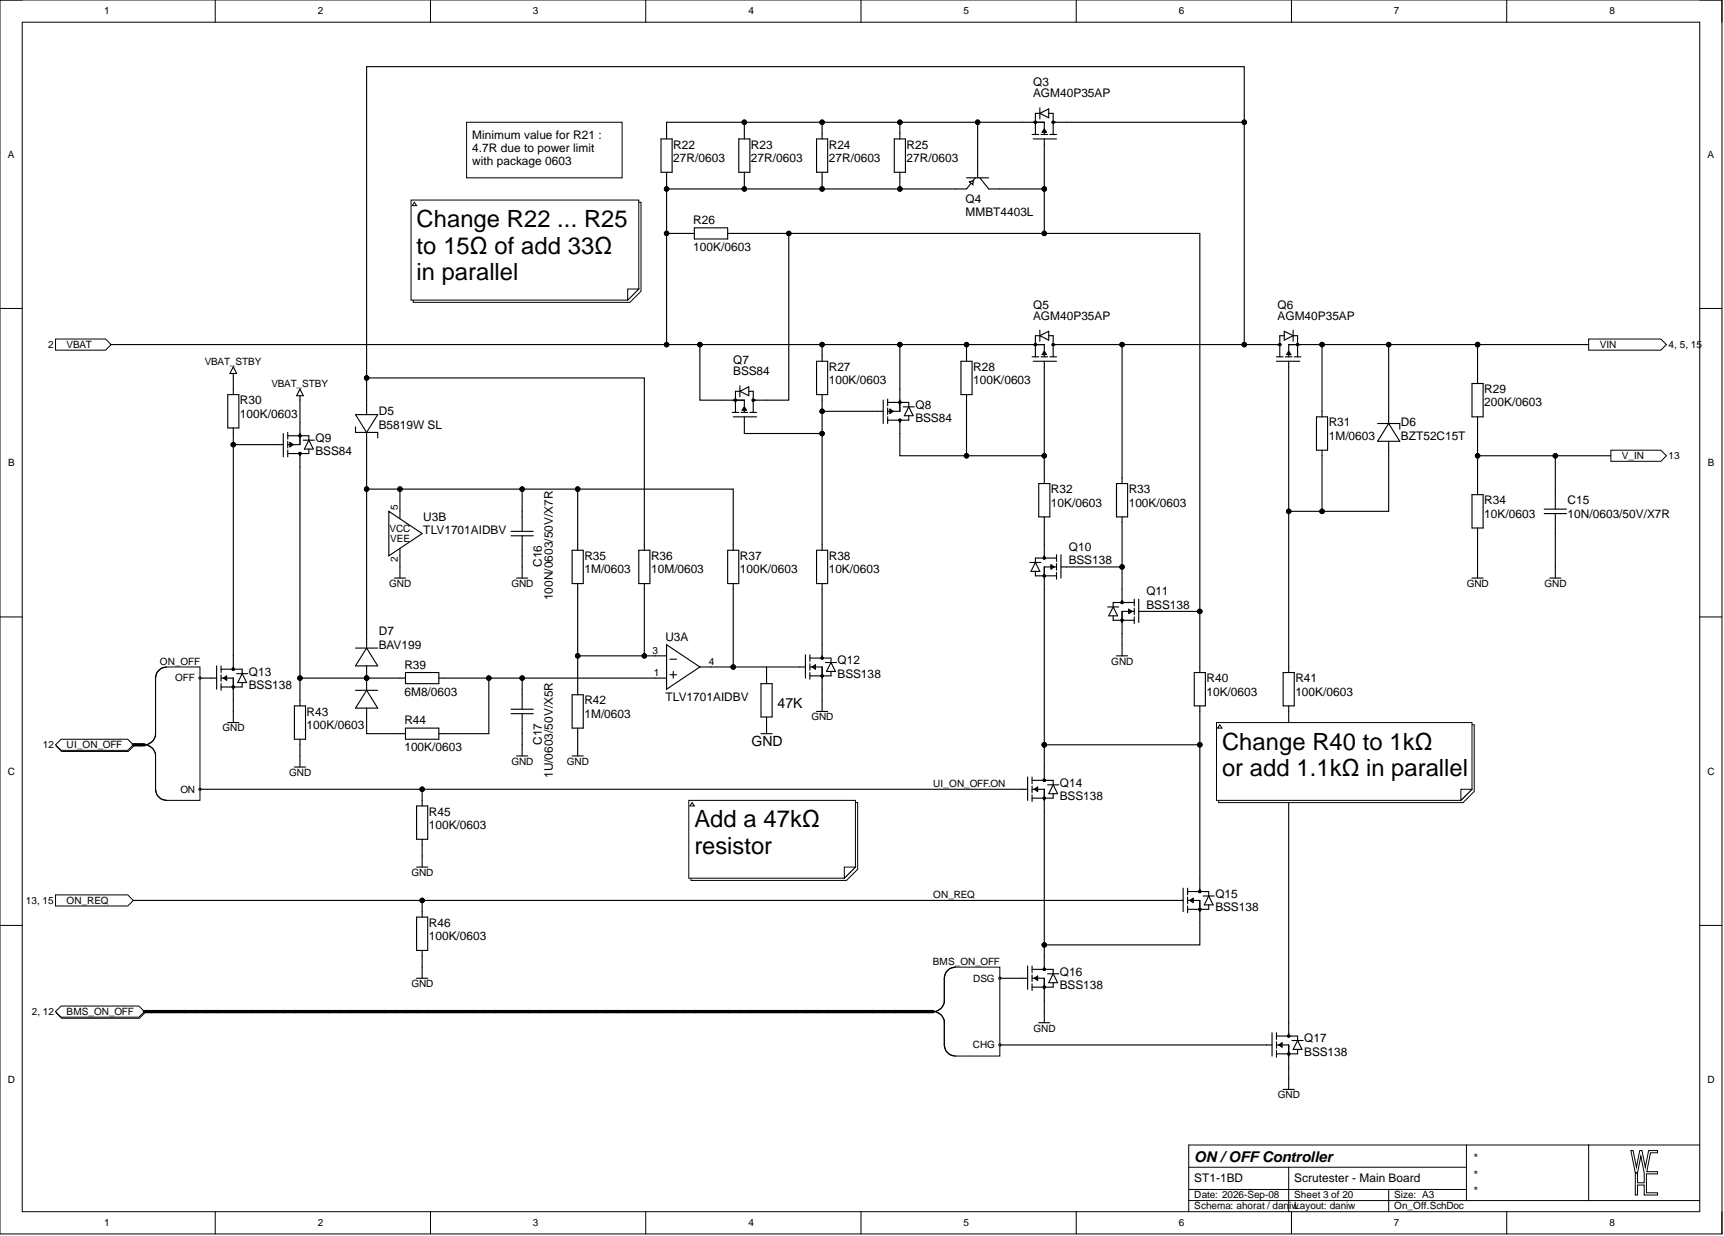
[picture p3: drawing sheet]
<svg xmlns="http://www.w3.org/2000/svg" width="393mm" height="282mm" viewBox="0 0 393 282" stroke-linecap="round" stroke-linejoin="round" font-family="sans-serif">
<defs><g id="words">
<g font-size="5.4">
<text x="95.1" y="51.8">Change R22 ... R25</text>
<text x="95.1" y="57.9">to 15Ω of add 33Ω</text>
<text x="95.1" y="64">in parallel</text>
<text x="278.8" y="170.9">Change R40 to 1kΩ</text>
<text x="278.8" y="177">or add 1.1kΩ in parallel</text>
<text x="158.4" y="188.7">Add a 47kΩ</text>
<text x="158.4" y="194.8">resistor</text>
</g>
<text font-size="3.4" x="272.5" y="264.9">ON / OFFController</text>
<g font-size="3.2">
<text x="177.4" y="161.6">47K</text>
<text x="171.4" y="170.2">GND</text>
</g>
<g font-size="2.7">
<text x="235.7" y="19.7">Q3</text>
<text x="235.7" y="22.2">AGM40P35AP</text>
<text x="107.7" y="31.6">Minimum value for R21 :</text>
<text x="107.7" y="34.6">4.7R due to power limit</text>
<text x="153.6" y="33.9">R22</text>
<text x="171.3" y="33.9">R23</text>
<text x="189.1" y="33.9">R24</text>
<text x="206.8" y="33.9">R25</text>
<text x="107.7" y="37.7">with package 0603</text>
<text x="153.6" y="36.9">27R/0603</text>
<text x="171.3" y="36.9">27R/0603</text>
<text x="189.1" y="36.9">27R/0603</text>
<text x="206.8" y="36.9">27R/0603</text>
<text x="220.3" y="46.3">Q4</text>
<text x="158.2" y="51.1">R26</text>
<text x="220.3" y="49.3">MMBT4403L</text>
<text x="158.2" y="57.2">100K/0603</text>
<text x="235.7" y="70.4">Q5</text>
<text x="291.5" y="70.4">Q6</text>
<text x="235.7" y="72.9">AGM40P35AP</text>
<text x="291.5" y="72.9">AGM40P35AP</text>
<text x="167.3" y="83.1">Q7</text>
<text x="167.3" y="85.6">BSS84</text>
<text x="189.1" y="84.6">R27</text>
<text x="189.1" y="87.6">100K/0603</text>
<text x="222" y="84.6">R28</text>
<text x="222" y="87.6">100K/0603</text>
<text x="338.6" y="89.7">R29</text>
<text x="54.8" y="92.2">R30</text>
<text x="54.8" y="95.2">100K/0603</text>
<text x="86.4" y="94.7">D5</text>
<text x="208.9" y="93.2">Q8</text>
<text x="338.6" y="92.7">200K/0603</text>
<text x="72" y="100.8">Q9</text>
<text x="86.4" y="97.8">B5819W SL</text>
<text x="208.9" y="96.2">BSS84</text>
<text x="303.2" y="97.3">R31</text>
<text x="303.2" y="100.3">1M/0603</text>
<text x="319.6" y="97.3">D6</text>
<text x="319.6" y="100.3">BZT52C15T</text>
<text x="72" y="103.9">BSS84</text>
<text x="239.8" y="112.5">R32</text>
<text x="257.5" y="112.5">R33</text>
<text x="96.6" y="118.8">U3B</text>
<text x="239.8" y="115.5">10K/0603</text>
<text x="257.5" y="115.5">100K/0603</text>
<text x="338.6" y="115">R34</text>
<text x="338.6" y="118">10K/0603</text>
<text x="357.7" y="115">C15</text>
<text x="357.7" y="118">10N/0603/50V/X7R</text>
<text x="96.6" y="121.9">TLV1701AIDBV</text>
<text x="243.8" y="125.7">Q10</text>
<text x="123.6" y="129.3" transform="rotate(-90 123.6 129.3)">C16</text>
<text x="133.3" y="127.7">R35</text>
<text x="133.3" y="130.7">1M/0603</text>
<text x="148.5" y="127.7">R36</text>
<text x="148.5" y="130.7">10M/0603</text>
<text x="168.8" y="127.7">R37</text>
<text x="168.8" y="130.7">100K/0603</text>
<text x="189.1" y="127.7">R38</text>
<text x="189.1" y="130.7">10K/0603</text>
<text x="243.8" y="128.7">BSS138</text>
<text x="126.1" y="136.9" transform="rotate(-90 126.1 136.9)">100N/0603/50V/X7R</text>
<text x="261.6" y="135.8">Q11</text>
<text x="261.6" y="138.8">BSS138</text>
<text x="86.4" y="144.9">D7</text>
<text x="86.4" y="148">BAV199</text>
<text x="151.8" y="146.2">U3A</text>
<text x="56.8" y="154">Q13</text>
<text x="92.3" y="152.5">R39</text>
<text x="191.1" y="151.5">Q12</text>
<text x="191.1" y="154.6">BSS138</text>
<text x="275.3" y="155.6">R40</text>
<text x="295.5" y="155.6">R41</text>
<text x="56.8" y="157.1">BSS138</text>
<text x="92.3" y="158.6">6M8/0603</text>
<text x="133.3" y="160.6">R42</text>
<text x="151.8" y="159.9">TLV1701AIDBV</text>
<text x="275.3" y="158.6">10K/0603</text>
<text x="295.5" y="158.6">100K/0603</text>
<text x="70" y="163.2">R43</text>
<text x="70" y="166.2">100K/0603</text>
<text x="92.3" y="165.2">R44</text>
<text x="133.3" y="163.7">1M/0603</text>
<text x="92.3" y="171.3">100K/0603</text>
<text x="123.6" y="169.9" transform="rotate(-90 123.6 169.9)">C17</text>
<text x="126.1" y="177.5" transform="rotate(-90 126.1 177.5)">1U/0603/50V/X5R</text>
<text x="241.8" y="179.4">Q14</text>
<text x="97.8" y="186">R45</text>
<text x="241.8" y="182.4">BSS138</text>
<text x="97.8" y="189">100K/0603</text>
<text x="277.3" y="204.8">Q15</text>
<text x="277.3" y="207.8">BSS138</text>
<text x="97.8" y="211.3">R46</text>
<text x="97.8" y="214.4">100K/0603</text>
<text x="241.8" y="222.5">Q16</text>
<text x="241.8" y="225.5">BSS138</text>
<text x="297.6" y="237.7">Q17</text>
<text x="297.6" y="240.8">BSS138</text>
<text x="272.5" y="269.7">ST1-1BD</text>
<text x="295.3" y="269.7">Scrutester - Main Board</text>
<text x="335.9" y="265">*</text>
<text x="335.9" y="268.8">*</text>
<text x="335.9" y="272.6">*</text>
</g>
<g font-size="2.3">
<text x="23.7" y="3.3">1</text>
<text x="72.5" y="3.3">2</text>
<text x="121.6" y="3.3">3</text>
<text x="170.8" y="3.3">4</text>
<text x="219.8" y="3.3">5</text>
<text x="268.9" y="3.3">6</text>
<text x="318" y="3.3">7</text>
<text x="367.2" y="3.3">8</text>
<text x="1.8" y="36">A</text>
<text x="389.6" y="36">A</text>
<text x="11" y="79.3">2</text>
<text x="15.2" y="79.3">VBAT</text>
<text x="46.7" y="83.1">VBAT_STBY</text>
<text x="365" y="79.3">VIN</text>
<text x="380.7" y="79.3">4, 5, 15</text>
<text x="61.9" y="88.2">VBAT_STBY</text>
<text x="1.9" y="106.3">B</text>
<text x="370.1" y="104.7">V_IN</text>
<text x="380.7" y="104.7">13</text>
<text x="389.7" y="106.3">B</text>
<text x="90.7" y="116.3" transform="rotate(-90 90.7 116.3)">5</text>
<text x="88.9" y="121.3">VCC</text>
<text x="89.1" y="123.5">VEE</text>
<text x="90.7" y="128.2" transform="rotate(-90 90.7 128.2)">2</text>
<text x="88.8" y="133.9">GND</text>
<text x="116.7" y="133.9">GND</text>
<text x="334.7" y="133.9">GND</text>
<text x="352.4" y="133.9">GND</text>
<text x="148.9" y="149.1">3</text>
<text x="36.5" y="151.6">ON_OFF</text>
<text x="40" y="155.4">OFF</text>
<text x="149.2" y="154.1">1</text>
<text x="161.7" y="151.6">4</text>
<text x="253.6" y="151.6">GND</text>
<text x="50.8" y="166.8">GND</text>
<text x="185.1" y="164.3">GND</text>
<text x="9.8" y="170.6">12</text>
<text x="15.2" y="170.6">UI_ON_OFF</text>
<text x="1.8" y="176.7">C</text>
<text x="66" y="176.9">GND</text>
<text x="116.7" y="174.4">GND</text>
<text x="129.4" y="174.4">GND</text>
<text x="212.9" y="179.5">UI_ON_OFF.ON</text>
<text x="389.6" y="176.7">C</text>
<text x="41.1" y="180.8">ON</text>
<text x="93.9" y="199.8">GND</text>
<text x="5.9" y="206.1">13, 15</text>
<text x="15.2" y="206.1">ON_REQ</text>
<text x="212.9" y="204.8">ON_REQ</text>
<text x="212.8" y="220">BMS_ON_OFF</text>
<text x="93.9" y="225.1">GND</text>
<text x="222" y="223.9">DSG</text>
<text x="7.3" y="231.5">2, 12</text>
<text x="15.2" y="231.5">BMS_ON_OFF</text>
<text x="222" y="239.1">CHG</text>
<text x="235.8" y="235.3">GND</text>
<text x="1.8" y="247">D</text>
<text x="291.6" y="250.5">GND</text>
<text x="389.6" y="247">D</text>
<text x="272.5" y="273.3">Date: 2026-Sep-08</text>
<text x="272.5" y="275.8">Schema: ahorat / daniwLayout: daniw</text>
<text x="295.3" y="273.3">Sheet 3 of 20</text>
<text x="318.1" y="275.8">On_Off.SchDoc</text>
<text x="318.1" y="273.3">Size: A3</text>
<text x="23.7" y="279.6">1</text>
<text x="72.5" y="279.6">2</text>
<text x="121.6" y="279.6">3</text>
<text x="170.8" y="279.6">4</text>
<text x="219.8" y="279.6">5</text>
<text x="268.9" y="279.6">6</text>
<text x="318" y="279.6">7</text>
<text x="367.2" y="279.6">8</text>
</g>
</g></defs>
<g fill="none" stroke="#000" stroke-width=".23">
<path d="M0 0h392.9v281.4h-392.9zM0 0h5.1M49.1 0v5.1M98.2 0v5.1M147.3 0v5.1M196.4 0v5.1M245.6 0v5.1M294.7 0v5.1M343.8 0v5.1M387.8 0h5.1v5.1M5.1 5.1h382.7v271.2h-382.7zM0 70.3h5.1"/>
<path d="M387.8 70.3h5.1M0 140.7h5.1M387.8 140.7h5.1M0 211h5.1M387.8 211h5.1M49.1 276.3v5.1M98.2 276.3v5.1M147.3 276.3v5.1M196.4 276.3v5.1M245.6 276.3v5.1M271.2 266.2h63.4M271.2 273.8h116.6"/>
<path d="M271.2 271.3h63.4M294 266.2v10.1M294.7 276.3v5.1M316.8 271.3v5M334.6 261.1v12.7M343.8 276.3v5.1M362.5 261.1v12.7M387.8 261.1h-116.6v15.2M392.9 276.3v5.1"/>
</g>
<path d="M372.1 262.4h.5l.8 3.8 .7-3.8h.5l.8 3.8 .8-3.8h2v.5h-1.6l-.9 4.3h2.5v.5h-2.6v4.3h2.6v.5h-3.1v-2.3h-1.5v2.3h-.5v-5h.5v2.2h1.5v-2.2l-.7-3.8-.8 3.8h-.5z" fill-rule="evenodd" fill="#fff"/>
<path d="M372.1 262.4h.5l.8 3.8 .7-3.8h.5l.8 3.8 .8-3.8h2v.5h-1.6l-.9 4.3h2.5v.5h-2.6v4.3h2.6v.5h-3.1v-2.3h-1.5v2.3h-.5v-5h.5v2.2h1.5v-2.2l-.7-3.8-.8 3.8h-.5z" fill="none" stroke="#000" stroke-width=".23"/>
<path d="M362.5 77.3h16.4l1.3 1.3-1.3 1.3h-16.4z" fill-rule="evenodd" fill="#fff"/>
<path d="M362.5 77.3h16.4l1.3 1.3-1.3 1.3h-16.4z" fill="none" stroke="#000" stroke-width=".23"/>
<path d="M12.7 77.3h11.4l1.2 1.3-1.2 1.3h-11.4z" fill-rule="evenodd" fill="#fff"/>
<path d="M12.7 77.3h11.4l1.2 1.3-1.2 1.3h-11.4z" fill="none" stroke="#000" stroke-width=".23"/>
<path d="M12.7 204.1h16.4l1.3 1.2-1.3 1.3h-16.4z" fill-rule="evenodd" fill="#fff"/>
<path d="M12.7 204.1h16.4l1.3 1.2-1.3 1.3h-16.4z" fill="none" stroke="#000" stroke-width=".23"/>
<path d="M14.1 168.8h15.2l1.2 1.3-1.2 1.3h-15.2l-1.3-1.3z" fill-rule="evenodd" fill="#fff"/>
<path d="M14.1 168.8h15.2l1.2 1.3-1.2 1.3h-15.2l-1.3-1.3z" fill="none" stroke="#000" stroke-width=".23"/>
<path d="M13.9 168.6h15.2l1.3 1.3-1.3 1.2h-15.2l-1.2-1.2z" fill-rule="evenodd" fill="#fff"/>
<g fill="none" stroke="#000" stroke-width=".23">
<path d="M13.9 168.6h15.2l1.3 1.3-1.3 1.2h-15.2l-1.2-1.2z"/>
<circle cx="83.6" cy="154.6" r=".51"/>
</g>
<g fill="none" stroke="#000" stroke-width=".25">
<path d="M233.2 78.6h5.1v2.8M237.3 76.6h-1.1v4.8M237.3 76.6l2-1.1v2.1zM237.3 75.3v2.5M239.3 76.6h1v4.8M240.3 78.6h3M186.3 82.4h2.5v7.6h-2.5zM187.6 81.1v1.3M187.6 90v1.3M200.2 93.8h1.3M201.5 91.3v5.3M202.5 91v1.5"/>
<path d="M202.5 93v1.6M202.5 95.1v1.5M202.5 91.8h4.8v1M203 93.3l.8 .5-.8 .5zM203 93.5l.5 .3-.5 .2M205.3 88.7v5.1h-2.8M205.3 95.8v3.1M206.1 92.8h2.5M207.3 94.8v1h-4.8M207.3 92.8l1.1 2h-2.1zM219.3 82.4h2.5v7.6h-2.5zM220.5 81.1v1.3"/>
<path d="M220.5 90v1.3M235.5 81.4h1.5M235.7 82.4h5.4M237.5 81.4h1.5M238 80.9l.3-.5 .2 .5M238.3 82.4v1.3M238.3 80.1l.5 .8h-1zM239.5 81.4h1.6M237 110.3h2.5v7.6h-2.5zM238.3 109v1.3M238.3 117.9v1.2M186.3 125.5h2.5v7.6h-2.5z"/>
<path d="M187.6 124.2v1.3M187.6 133.1v1.3M81.1 147.8h5.1M81.1 157.4h5.1M83.6 144.5v3.3M83.6 151.9v5.5M83.6 147.8l2.6 4.1h-5.1zM83.6 157.4l2.6 4.1h-5.1zM91.3 154.6h1.2M92.5 153.4h7.6v2.5h-7.6zM100.1 154.6h1.3M119.1 157.2v4.5"/>
<path d="M182.5 152.1h1.3M183.8 149.3v5.3M184.8 152.1h2.8v5.1M184.8 149.3v1.5M184.8 151.3v1.6M184.8 153.4v1.5M184.8 150.1h4.8v1M185.3 152.1l.7-.5v1zM186 151.9l-.5 .2 .5 .3M187.6 147v3.1M187.6 159.7v2.5M188.3 151.1h2.6"/>
<path d="M189.6 153.1v1h-4.8M189.6 151.1l1 2h-2zM83.6 161.5v3.3M91.3 167.3h1.2M92.5 166h7.6v2.6h-7.6zM100.1 167.3h1.3M116.6 161.7h5.1M116.6 162.8h5.1M117.9 172.4h2.5M119.1 162.8v4.5M119.1 169.9v2.5M186.3 162.2h2.5"/>
<path d="M233.2 180h1.3M234.5 177.2v5.3M235.5 180h2.8v5.1M235.5 177.2v1.5M235.5 179.2v1.6M235.5 178h4.8v1M236 180l.7-.5v1zM236.7 179.7l-.5 .3 .5 .2M238.3 174.9v3.1M239 179h2.6M240.3 179l1 2h-2zM95.1 183.8h2.5v7.6h-2.5z"/>
<path d="M95.1 197.7h2.5M96.3 182.5v1.3M96.3 191.4v1.3M96.3 195.2v2.5M235.5 181.3v1.5M240.3 181v1h-4.8M95.1 209.1h2.5v7.7h-2.5zM96.3 207.9v1.2M96.3 216.8v1.2M268.7 205.3h1.2M269.9 202.6v5.3M271 205.3h2.8v5.1"/>
<path d="M271 202.6v1.5M271 204.6v1.5M271 206.6v1.5M271 203.3h4.8v1M271.5 205.3l.7-.5v1.1zM272.2 205.1l-.5 .2 .5 .3M273.8 200.3v3M274.5 204.3h2.5M275.8 206.4v1h-4.8M275.8 204.3l1 2.1h-2zM95.1 223.1h2.5M96.3 220.6v2.5"/>
<path d="M237 233.2h2.5M238.3 230.7v2.5"/>
<circle cx="236.2" cy="78.6" r=".25"/>
<circle cx="240.3" cy="78.6" r=".25"/>
<circle cx="205.3" cy="95.8" r=".25"/>
<circle cx="205.3" cy="91.8" r=".25"/>
<circle cx="83.6" cy="154.6" r=".25"/>
<circle cx="83.6" cy="154.6" r=".38"/>
<circle cx="187.6" cy="150.1" r=".25"/>
<circle cx="187.6" cy="154.1" r=".25"/>
<circle cx="238.3" cy="178" r=".25"/>
<circle cx="238.3" cy="182" r=".25"/>
<circle cx="273.8" cy="203.3" r=".25"/>
<circle cx="273.8" cy="207.4" r=".25"/>
</g>
<circle cx="83.6" cy="154.6" r=".51" fill="#000"/>
<path d="M152.1 147l7.6 5.1-7.6 5.1z" fill="#fff"/>
<g fill="none" stroke="#000" stroke-width=".25">
<path d="M81.1 97.3v1.3h5.1v1.3M81.1 94.6h5.1l-2.6 4zM83.6 91.3v3.3M83.6 98.6v2.8M90 131.8h2.5M91.3 129.3v2.5M130.5 125.5h2.6v7.6h-2.6zM131.8 124.2v1.3M131.8 133.1v1.3M145.7 125.5h2.6v7.6h-2.6zM147 124.2v1.3M147 133.1v1.3"/>
<path d="M166 125.5h2.6v7.6h-2.6zM167.3 124.2v1.3M167.3 133.1v1.3M130.5 158.4h2.6v7.6h-2.6zM131.8 157.2v1.2M149.5 149.6h2.6M149.5 154.6h2.6M152.1 147l7.6 5.1-7.6 5.1zM152.8 150.3h1.6M152.8 153.9h1.6M153.6 153.1v1.5M159.7 152.1h2.5"/>
<path d="M130.5 172.4h2.6M131.8 166v1.3M131.8 169.9v2.5"/>
</g>
<path d="M367.5 102.7h11.4l1.3 1.2-1.3 1.3h-11.4z" fill-rule="evenodd" fill="#fff"/>
<path d="M367.5 102.7h11.4l1.3 1.2-1.3 1.3h-11.4z" fill="none" stroke="#000" stroke-width=".23"/>
<g fill="none" stroke="#000" stroke-width=".25">
<path d="M335.9 87.5h2.5v7.6h-2.5zM337.1 86.2v1.3M337.1 95.1v1.2M335.9 112.8h2.5v7.6h-2.5zM337.1 111.5v1.3M352.3 116.1h5.1M352.3 117.1h5.1M354.9 111.5v4.6M354.9 117.1v4.6M335.9 131.8h2.5M337.1 120.4v1.3M337.1 129.3v2.5"/>
<path d="M353.6 131.8h2.5M354.9 129.3v2.5"/>
</g>
<path d="M88.7 116.6l7.6 5.1-7.6 5.1z" fill="#fff"/>
<path d="M88.7 116.6l7.6 5.1-7.6 5.1zM91.3 116.6v1.7M119.1 116.6v4.6M91.3 125.1v1.7M116.6 121.2h5.1M116.6 122.2h5.1M117.9 131.8h2.5M119.1 122.2v4.6M119.1 129.3v2.5" fill="none" stroke="#000" stroke-width=".25"/>
<path d="M36.8 152.4l1.2-.3h7.6v30.4h-7.6l-1.2-.3-1-.9-.3-1.3v-8.2l-.6-1.1-1.3-.8 1.3-.9 .6-1.1v-13.3l.3-1.2z" fill-rule="evenodd" fill="#fff"/>
<path d="M36.8 152.4l1.2-.3h7.6v30.4h-7.6l-1.2-.3-1-.9-.3-1.3v-8.2l-.6-1.1-1.3-.8 1.3-.9 .6-1.1v-13.3l.3-1.2z" fill="none" stroke="#000" stroke-width=".23"/>
<path d="M38 152.1a2.54 2.54 0 0 0-2.5 2.5v12.7a2.53 2.53 0 0 1-2.5 2.6 2.53 2.53 0 0 1 2.5 2.5v7.6a2.54 2.54 0 0 0 2.5 2.5" fill="none" stroke="#000" stroke-width=".25"/>
<circle cx="45.6" cy="154.6" r=".25" fill="#fff"/>
<circle cx="45.6" cy="154.6" r=".25" fill="none" stroke="#000" stroke-width=".23"/>
<circle cx="45.6" cy="180" r=".25" fill="#fff"/>
<circle cx="45.6" cy="180" r=".25" fill="none" stroke="#000" stroke-width=".23"/>
<path d="M14.1 229.7h17.7l1.3 1.2-1.3 1.3h-17.7l-1.3-1.3z" fill-rule="evenodd" fill="#fff"/>
<path d="M14.1 229.7h17.7l1.3 1.2-1.3 1.3h-17.7l-1.3-1.3z" fill="none" stroke="#000" stroke-width=".23"/>
<path d="M13.9 229.4h17.8l1.3 1.3-1.3 1.3h-17.8l-1.2-1.3z" fill-rule="evenodd" fill="#fff"/>
<path d="M13.9 229.4h17.8l1.3 1.3-1.3 1.3h-17.8l-1.2-1.3z" fill="none" stroke="#000" stroke-width=".23"/>
<path d="M216.7 220.9l1.3-.3h10.1v20.2h-10.1l-1.3-.3-.9-.9-.3-1.3v-5.7l-.7-1.1-1.2-.8 1.2-.8 .7-1.1v-5.7l.3-1.3z" fill-rule="evenodd" fill="#fff"/>
<path d="M216.7 220.9l1.3-.3h10.1v20.2h-10.1l-1.3-.3-.9-.9-.3-1.3v-5.7l-.7-1.1-1.2-.8 1.2-.8 .7-1.1v-5.7l.3-1.3z" fill="none" stroke="#000" stroke-width=".23"/>
<path d="M218 220.6a2.54 2.54 0 0 0-2.5 2.5v5.1a2.53 2.53 0 0 1-2.6 2.5 2.54 2.54 0 0 1 2.6 2.5v5.1a2.54 2.54 0 0 0 2.5 2.5" fill="none" stroke="#000" stroke-width=".25"/>
<circle cx="228.1" cy="238.3" r=".25" fill="#fff"/>
<circle cx="228.1" cy="238.3" r=".25" fill="none" stroke="#000" stroke-width=".23"/>
<circle cx="228.1" cy="223.1" r=".25" fill="#fff"/>
<circle cx="228.1" cy="223.1" r=".25" fill="none" stroke="#000" stroke-width=".23"/>
<g fill="none" stroke="#000" stroke-width=".25">
<path d="M204 31.7h2.6v7.6h-2.6zM205.3 30.4v1.3M205.3 39.3v1.3M223.1 38v2.6M220.5 40.6h5.1M222.5 40.6l-2 2.5h-2.5M223.6 40.6l2 2.5h2.5M289 78.6h3M293 76.6h-1v4.8M293 75.5l2 1.1-2 1zM295 76.6h1.1v4.8M295 75.3v2.5"/>
<path d="M299.1 78.6h-5.1v2.8M291.2 82.4h5.4M291.2 81.4h1.6M293.3 81.4h1.5M293.8 80.9l.2-.5 .3 .5M294 82.4v1.3M294 80.1l.5 .8h-1zM295.3 81.4h1.5M300.4 95.1h2.5v7.6h-2.5zM301.6 93.8v1.3M314.3 96.6h5.1v1.3M316.8 93.8v2.8"/>
<path d="M316.8 96.6l2.6 4h-5.1zM301.6 102.7v1.2M316.8 100.6v3.3M292.8 153.4h2.5v7.6h-2.5zM294 152.1v1.3M294 161v1.2M238.3 218v3.1M233.2 223.1h1.3M234.5 220.3v5.3M235.5 223.1h2.8v5.1M235.5 220.3v1.5M235.5 222.3v1.6"/>
<path d="M235.5 224.4v1.5M235.5 221.1h4.8v1M236 223.1l.7-.5v1zM236.7 222.8l-.5 .3 .5 .2M239 222.1h2.6M240.3 224.1v1h-4.8M240.3 222.1l1 2h-2zM289 238.3h1.2M290.2 235.5v5.3M291.2 238.3h2.8v5.1M291.2 236.3h4.9v1M291.2 235.5v1.5"/>
<path d="M291.2 237.5v1.6M291.2 239.6v1.5M291.7 238.3l.8-.5v1zM292.5 238l-.5 .3 .5 .3M294 233.2v3.1M294.8 237.3h2.5M296.1 239.3v1h-4.9M296.1 237.3l1 2h-2.1zM292.8 248.4h2.5M294 245.9v2.5"/>
<circle cx="292" cy="78.6" r=".25"/>
<circle cx="296.1" cy="78.6" r=".25"/>
<circle cx="238.3" cy="225.1" r=".25"/>
<circle cx="238.3" cy="221.1" r=".25"/>
<circle cx="294" cy="236.3" r=".25"/>
<circle cx="294" cy="240.3" r=".25"/>
</g>
<path d="M221.2 41.5l.8-.3v.9z" fill="#fff"/>
<g fill="none" stroke="#000" stroke-width=".25">
<path d="M233.2 27.9h5.1v2.8M235.5 30.7h1.5M235.7 31.7h5.4M237.3 25.9h-1.1v4.8M237.3 25.9l2-1.1v2.1zM237.3 24.6v2.5M237.5 30.7h1.5M238 30.2l.3-.5 .2 .5M238.3 31.7v1.3M238.3 29.4l.5 .8h-1zM239.3 25.9h1v4.8M239.5 30.7h1.6"/>
<path d="M240.3 27.9h3M157.2 53.2h1.2M158.4 52h7.6v2.5h-7.6zM166 53.2h1.3M221.2 41.5l.8-.3v.9zM52 90h2.5v7.6h-2.5zM53.2 85.2v1M53.2 88.7v1.3M53.2 97.6v1.3M53.2 83.7l.8 1.5h-1.5zM64.6 98.9v5.3M65.6 98.6v1.5"/>
<path d="M65.6 99.4h4.9v1M68.4 96.3v5.1h-2.8M68.4 90.2v1.1M68.4 88.7l.8 1.5h-1.5zM164.8 91.3h5v2.7M167 94h1.6M167.3 95.1h5.3M168.8 89.2h-1v4.8M168.8 89.2l2-1v2zM168.8 88v2.5M169.1 94h1.5M169.6 93.5l.2-.5 .3 .5"/>
<path d="M169.8 95.1v1.2M169.8 92.8l.5 .7h-1zM170.8 89.2h1.1v4.8M171.1 94h1.5M171.9 91.3h3M63.4 101.4h1.2M65.6 100.6v1.6M65.6 102.7v1.5M66.2 100.9l.7 .5-.7 .5zM66.2 101.1l.5 .3-.5 .3M68.4 103.4v3.1M69.2 100.4h2.5"/>
<path d="M70.5 102.4v1h-4.9M70.5 100.4l1 2h-2zM254.7 110.3h2.6v7.6h-2.6zM256 109v1.3M256 117.9v1.2M235 128.3h2.5M236.2 130.3v1h4.9M236.2 128.3l1.1 2h-2.1zM238.3 124.2v3.1M239.8 128.8l.7 .5-.7 .5zM239.8 129l.5 .3-.5 .2M241.1 129.3h-2.8v5.1"/>
<path d="M241.1 126.5v1.5M241.1 128.5v1.5M241.1 130.6v1.5M241.1 127.3h-4.9v1M242.1 129.3h1.2M242.1 126.5v5.3M252.7 138.4h2.5M254 138.4l1 2h-2zM256 134.4v3M257.5 138.9l.8 .5-.8 .5zM257.5 139.2l.5 .2-.5 .3M258.8 139.4h-2.8v5.1"/>
<path d="M258.8 136.6v1.6M258.8 138.7v1.5M258.8 137.4h-4.8v1M259.8 139.4h1.3M259.8 136.6v5.4M48.2 154.6h1.2M49.4 151.9v5.3M50.4 154.6h2.8v5.1M50.4 151.9v1.5M50.4 153.9v1.5M50.4 155.9v1.5M50.4 152.6h4.9v1"/>
<path d="M50.9 154.6l.8-.5v1zM51.7 154.4l-.5 .2 .5 .3M53.2 149.6v3M54 153.6h2.5M55.3 155.7v1h-4.9M55.3 153.6l1 2.1h-2.1zM68.4 159.7v1.3M254 140.4v1.1h4.8M254.7 149.6h2.6M256 147v2.6M258.8 140.7v1.5M272.5 153.4h2.5v7.6h-2.5z"/>
<path d="M273.8 152.1v1.3M52 164.8h2.5M53.2 162.2v2.6M67.2 161h2.5v7.6h-2.5zM67.2 174.9h2.5M68.4 168.6v1.3M68.4 172.4v2.5M273.8 161v1.2"/>
<circle cx="236.2" cy="27.9" r=".25"/>
<circle cx="240.3" cy="27.9" r=".25"/>
<circle cx="68.4" cy="99.4" r=".25"/>
<circle cx="167.8" cy="91.3" r=".25"/>
<circle cx="171.9" cy="91.3" r=".25"/>
<circle cx="68.4" cy="103.4" r=".25"/>
<circle cx="238.3" cy="127.3" r=".25"/>
<circle cx="238.3" cy="131.3" r=".25"/>
<circle cx="256" cy="137.4" r=".25"/>
<circle cx="53.2" cy="156.7" r=".25"/>
<circle cx="53.2" cy="152.6" r=".25"/>
<circle cx="256" cy="141.5" r=".25"/>
</g>
<path d="M106.5 27.9h35.4v12.7h-35.4z" fill-rule="evenodd" fill="#fff"/>
<g fill="none" stroke="#000" stroke-width=".23">
<path d="M106.5 27.9h35.4v12.7h-35.4z"/>
<circle cx="169.8" cy="27.9" r=".51"/>
<circle cx="187.6" cy="27.9" r=".51"/>
<circle cx="205.3" cy="27.9" r=".51"/>
<circle cx="223.1" cy="27.9" r=".51"/>
<circle cx="283.9" cy="27.9" r=".51"/>
<circle cx="152.1" cy="53.2" r=".51"/>
<circle cx="152.1" cy="43.1" r=".51"/>
<circle cx="169.8" cy="43.1" r=".51"/>
<circle cx="180" cy="53.2" r=".51"/>
<circle cx="187.6" cy="43.1" r=".51"/>
<circle cx="205.3" cy="43.1" r=".51"/>
<circle cx="238.3" cy="53.2" r=".51"/>
<circle cx="238.3" cy="43.1" r=".51"/>
<circle cx="152.1" cy="78.6" r=".51"/>
<circle cx="159.7" cy="78.6" r=".51"/>
<circle cx="187.6" cy="78.6" r=".51"/>
<circle cx="205.3" cy="78.6" r=".51"/>
<circle cx="220.5" cy="78.6" r=".51"/>
<circle cx="256" cy="78.6" r=".51"/>
<circle cx="283.9" cy="78.6" r=".51"/>
<circle cx="301.6" cy="78.6" r=".51"/>
<circle cx="316.8" cy="78.6" r=".51"/>
<circle cx="337.1" cy="78.6" r=".51"/>
<circle cx="83.6" cy="86.2" r=".51"/>
<circle cx="187.6" cy="98.9" r=".51"/>
<circle cx="187.6" cy="93.8" r=".51"/>
<circle cx="53.2" cy="101.4" r=".51"/>
<circle cx="83.6" cy="111.5" r=".51"/>
<circle cx="91.3" cy="111.5" r=".51"/>
<circle cx="119.1" cy="111.5" r=".51"/>
<circle cx="131.8" cy="111.5" r=".51"/>
<circle cx="220.5" cy="103.9" r=".51"/>
<circle cx="238.3" cy="103.9" r=".51"/>
<circle cx="294" cy="116.6" r=".51"/>
<circle cx="301.6" cy="116.6" r=".51"/>
<circle cx="337.1" cy="103.9" r=".51"/>
<circle cx="354.9" cy="103.9" r=".51"/>
<circle cx="256" cy="129.3" r=".51"/>
<circle cx="273.8" cy="139.4" r=".51"/>
<circle cx="68.4" cy="154.6" r=".51"/>
<circle cx="83.6" cy="154.6" r=".51"/>
<circle cx="111.5" cy="154.6" r=".51"/>
<circle cx="119.1" cy="154.6" r=".51"/>
<circle cx="131.8" cy="149.6" r=".51"/>
<circle cx="147" cy="149.6" r=".51"/>
<circle cx="167.3" cy="152.1" r=".51"/>
<circle cx="96.3" cy="180" r=".51"/>
<circle cx="238.3" cy="169.9" r=".51"/>
<circle cx="273.8" cy="169.9" r=".51"/>
<circle cx="96.3" cy="205.3" r=".51"/>
<circle cx="238.3" cy="215.5" r=".51"/>
</g>
<g fill="none" stroke="#000" stroke-width=".25">
<path d="M150.8 31.7h2.6v7.6h-2.6zM152.1 31.7v-3.8h71v10.1M152.1 39.3v3.8M168.6 31.7h2.5v7.6h-2.5zM169.8 27.9v3.8M169.8 39.3v3.8M186.3 31.7h2.5v7.6h-2.5zM187.6 27.9v3.8M187.6 39.3v3.8M205.3 27.9v2.5M223.1 27.9h10.1M238.3 33v20.2"/>
<path d="M243.3 27.9h40.6M152.1 53.2h5.1M167.3 53.2h106.5v98.9M180 53.2v38.1h-5.1M205.3 40.6v2.5M218 43.1h-65.9v35.5M228.1 43.1h10.2M25.3 78.6h207.9M159.7 78.6v12.7h5.1M187.6 78.6v2.5M205.3 78.6v10.1M220.5 78.6v2.5"/>
<path d="M243.3 78.6h45.7M256 78.6v30.4M283.9 78.6v-63.4h-200.3v71M299.1 78.6h38M301.6 78.6v15.2M316.8 78.6v15.2M337.1 78.6v7.6M337.1 78.6h25.4M53.2 98.9v50.7M53.2 86.2v2.5M68.4 91.3v5M83.6 91.3v-5.1h63.4v38"/>
<path d="M169.8 96.3v2.6h17.8M187.6 91.3v32.9M187.6 93.8h12.6M205.3 98.9v5h33M220.5 91.3v12.6M238.3 83.7v25.3M294 83.7v68.4M337.1 96.3v15.2M53.2 101.4h10.2M68.4 106.5v48.1h22.9M83.6 101.4v10.1h83.7v12.7M83.6 111.5v33"/>
<path d="M91.3 111.5v5.1M119.1 111.5v5.1M131.8 111.5v12.7M238.3 119.1v5.1M256 119.1v10.2h-12.7M301.6 103.9v12.7h-7.6M316.8 103.9v12.7h-15.2M337.1 103.9h30.4M354.9 103.9v7.6M91.3 126.8v2.5M119.1 126.8v2.5M131.8 134.4v22.8"/>
<path d="M147 134.4v15.2M167.3 134.4v17.7M187.6 134.4v12.6M238.3 134.4v40.5M256 129.3v5.1M261.1 139.4h12.7M337.1 121.7v7.6M354.9 121.7v7.6M45.6 154.6h2.6M53.2 159.7v2.5M68.4 154.6v5.1M101.4 154.6h48.1"/>
<path d="M111.5 154.6v12.7h-10.1M119.1 154.6v2.6M131.8 149.6h17.7M162.2 152.1h20.3M173.6 155.9h2.6v7.6h-2.6zM174.9 152.1v3.8M187.6 157.2v2.5M256 144.5v2.5M30.4 169.9h2.6M45.6 180h187.6M68.4 169.9v2.5M83.6 164.8v2.5h7.7"/>
<path d="M96.3 180v2.5M119.1 167.3v2.6M131.8 167.3v2.6M173.6 167.3h2.6M174.9 163.5v3.8M238.3 169.9h35.5v30.4M273.8 162.2v7.7M294 162.2v71M96.3 192.7v2.5M238.3 185.1v30.4M30.4 205.3h238.3M96.3 205.3v2.6"/>
<path d="M96.3 218v2.6M273.8 210.4v5.1h-35.5v2.5M33 230.7h179.9M228.1 223.1h5.1M228.1 238.3h60.9M238.3 228.2v2.5M294 243.4v2.5"/>
</g>
<g fill="#000">
<circle cx="169.8" cy="27.9" r=".51"/>
<circle cx="187.6" cy="27.9" r=".51"/>
<circle cx="205.3" cy="27.9" r=".51"/>
<circle cx="223.1" cy="27.9" r=".51"/>
<circle cx="283.9" cy="27.9" r=".51"/>
<circle cx="152.1" cy="53.2" r=".51"/>
<circle cx="152.1" cy="43.1" r=".51"/>
<circle cx="169.8" cy="43.1" r=".51"/>
<circle cx="180" cy="53.2" r=".51"/>
<circle cx="187.6" cy="43.1" r=".51"/>
<circle cx="205.3" cy="43.1" r=".51"/>
<circle cx="238.3" cy="53.2" r=".51"/>
<circle cx="238.3" cy="43.1" r=".51"/>
<circle cx="152.1" cy="78.6" r=".51"/>
<circle cx="159.7" cy="78.6" r=".51"/>
<circle cx="187.6" cy="78.6" r=".51"/>
<circle cx="205.3" cy="78.6" r=".51"/>
<circle cx="220.5" cy="78.6" r=".51"/>
<circle cx="256" cy="78.6" r=".51"/>
<circle cx="283.9" cy="78.6" r=".51"/>
<circle cx="301.6" cy="78.6" r=".51"/>
<circle cx="316.8" cy="78.6" r=".51"/>
<circle cx="337.1" cy="78.6" r=".51"/>
<circle cx="83.6" cy="86.2" r=".51"/>
<circle cx="187.6" cy="98.9" r=".51"/>
<circle cx="187.6" cy="93.8" r=".51"/>
<circle cx="53.2" cy="101.4" r=".51"/>
<circle cx="83.6" cy="111.5" r=".51"/>
<circle cx="91.3" cy="111.5" r=".51"/>
<circle cx="119.1" cy="111.5" r=".51"/>
<circle cx="131.8" cy="111.5" r=".51"/>
<circle cx="220.5" cy="103.9" r=".51"/>
<circle cx="238.3" cy="103.9" r=".51"/>
<circle cx="294" cy="116.6" r=".51"/>
<circle cx="301.6" cy="116.6" r=".51"/>
<circle cx="337.1" cy="103.9" r=".51"/>
<circle cx="354.9" cy="103.9" r=".51"/>
<circle cx="256" cy="129.3" r=".51"/>
<circle cx="273.8" cy="139.4" r=".51"/>
<circle cx="68.4" cy="154.6" r=".51"/>
<circle cx="83.6" cy="154.6" r=".51"/>
<circle cx="111.5" cy="154.6" r=".51"/>
<circle cx="119.1" cy="154.6" r=".51"/>
<circle cx="131.8" cy="149.6" r=".51"/>
<circle cx="147" cy="149.6" r=".51"/>
<circle cx="167.3" cy="152.1" r=".51"/>
<circle cx="96.3" cy="180" r=".51"/>
<circle cx="238.3" cy="169.9" r=".51"/>
<circle cx="273.8" cy="169.9" r=".51"/>
<circle cx="96.3" cy="205.3" r=".51"/>
<circle cx="238.3" cy="215.5" r=".51"/>
</g>
<path d="M30.4 169.9h2.6M33 230.7h179.9" fill="none" stroke="#000" stroke-width=".76"/>
<g fill="none" stroke="#000" stroke-width=".38">
<path d="M30.9 169.7l1 .3M33.5 230.5l1 .4M36 230.5l1 .4M38.5 230.5l1 .4M41.1 230.5l1 .4M43.6 230.5l1 .4M46.1 230.5l1 .4M48.7 230.5l1 .4M51.2 230.5l1 .4M53.7 230.5l1.1 .4M56.3 230.5l1 .4M58.8 230.5l1 .4"/>
<path d="M61.3 230.5l1.1 .4M63.9 230.5l1 .4M66.4 230.5l1 .4M68.9 230.5l1.1 .4M71.5 230.5l1 .4M74 230.5l1 .4M76.5 230.5l1.1 .4M79.1 230.5l1 .4M81.6 230.5l1 .4M84.2 230.5l1 .4M86.7 230.5l1 .4M89.2 230.5l1 .4"/>
<path d="M91.8 230.5l1 .4M94.3 230.5l1 .4M96.8 230.5l1 .4M99.4 230.5l1 .4M101.9 230.5l1 .4M104.4 230.5l1 .4M107 230.5l1 .4M109.5 230.5l1 .4M112 230.5l1 .4M114.6 230.5l1 .4M117.1 230.5l1 .4M119.6 230.5l1.1 .4"/>
<path d="M122.2 230.5l1 .4M124.7 230.5l1 .4M127.2 230.5l1.1 .4M129.8 230.5l1 .4M132.3 230.5l1 .4M134.8 230.5l1.1 .4M137.4 230.5l1 .4M139.9 230.5l1 .4M142.5 230.5l1 .4M145 230.5l1 .4M147.5 230.5l1 .4M150.1 230.5l1 .4"/>
<path d="M152.6 230.5l1 .4M155.1 230.5l1 .4M157.7 230.5l1 .4M160.2 230.5l1 .4M162.7 230.5l1 .4M165.3 230.5l1 .4M167.8 230.5l1 .4M170.3 230.5l1 .4M172.9 230.5l1 .4M175.4 230.5l1 .4M177.9 230.5l1.1 .4M180.5 230.5l1 .4"/>
<path d="M183 230.5l1 .4M185.5 230.5l1.1 .4M188.1 230.5l1 .4M190.6 230.5l1 .4M193.1 230.5l1.1 .4M195.7 230.5l1 .4M198.2 230.5l1 .4M200.8 230.5l1 .4M203.3 230.5l1 .4M205.8 230.5l1 .4M208.4 230.5l1 .4M210.9 230.5l1 .4"/>
</g>
<path d="M157.7 183h38v15.2l-2.6 2.6h-35.4z" fill-rule="evenodd" fill="#fff"/>
<path d="M157.7 183h38v15.2l-2.6 2.6h-35.4z" fill="none" stroke="#000" stroke-width=".23"/>
<path d="M157.2 182.5h38v15.2l-2.6 2.6h-35.4z" fill-rule="evenodd" fill="#fff"/>
<path d="M157.2 182.5h38v15.2l-2.6 2.6h-35.4z" fill="none" stroke="#000" stroke-width=".23"/>
<path d="M192.6 197.7h2.6l-2.6 2.6z" fill="#fff"/>
<path d="M192.6 197.7h2.6l-2.6 2.6z" fill="none" stroke="#000" stroke-width=".23"/>
<path d="M157.9 183l.5 .8h-1z" fill="#fff"/>
<path d="M157.9 183l.5 .8h-1z" fill="none" stroke="#000" stroke-width=".23"/>
<path d="M278.1 165.3h58.3v15.2l-2.6 2.5h-55.7z" fill-rule="evenodd" fill="#fff"/>
<path d="M278.1 165.3h58.3v15.2l-2.6 2.5h-55.7z" fill="none" stroke="#000" stroke-width=".23"/>
<path d="M277.6 164.8h58.3v15.2l-2.6 2.5h-55.7z" fill-rule="evenodd" fill="#fff"/>
<path d="M277.6 164.8h58.3v15.2l-2.6 2.5h-55.7z" fill="none" stroke="#000" stroke-width=".23"/>
<path d="M333.3 180h2.6l-2.6 2.5z" fill="#fff"/>
<path d="M333.3 180h2.6l-2.6 2.5z" fill="none" stroke="#000" stroke-width=".23"/>
<path d="M278.3 165.3l.5 .7h-1z" fill="#fff"/>
<path d="M278.3 165.3l.5 .7h-1z" fill="none" stroke="#000" stroke-width=".23"/>
<path d="M94.3 46.1h52v20.3l-2.6 2.6h-49.4z" fill-rule="evenodd" fill="#fff"/>
<path d="M94.3 46.1h52v20.3l-2.6 2.6h-49.4z" fill="none" stroke="#000" stroke-width=".23"/>
<path d="M93.8 45.6h51.9v20.3l-2.5 2.5h-49.4z" fill-rule="evenodd" fill="#fff"/>
<path d="M93.8 45.6h51.9v20.3l-2.5 2.5h-49.4z" fill="none" stroke="#000" stroke-width=".23"/>
<path d="M143.2 65.9h2.5l-2.5 2.5z" fill="#fff"/>
<path d="M143.2 65.9h2.5l-2.5 2.5z" fill="none" stroke="#000" stroke-width=".23"/>
<path d="M94.5 46.1l.6 .8h-1.1z" fill="#fff"/>
<path d="M94.5 46.1l.6 .8h-1.1z" fill="none" stroke="#000" stroke-width=".23"/>
<use href="#words"/>
</svg>
